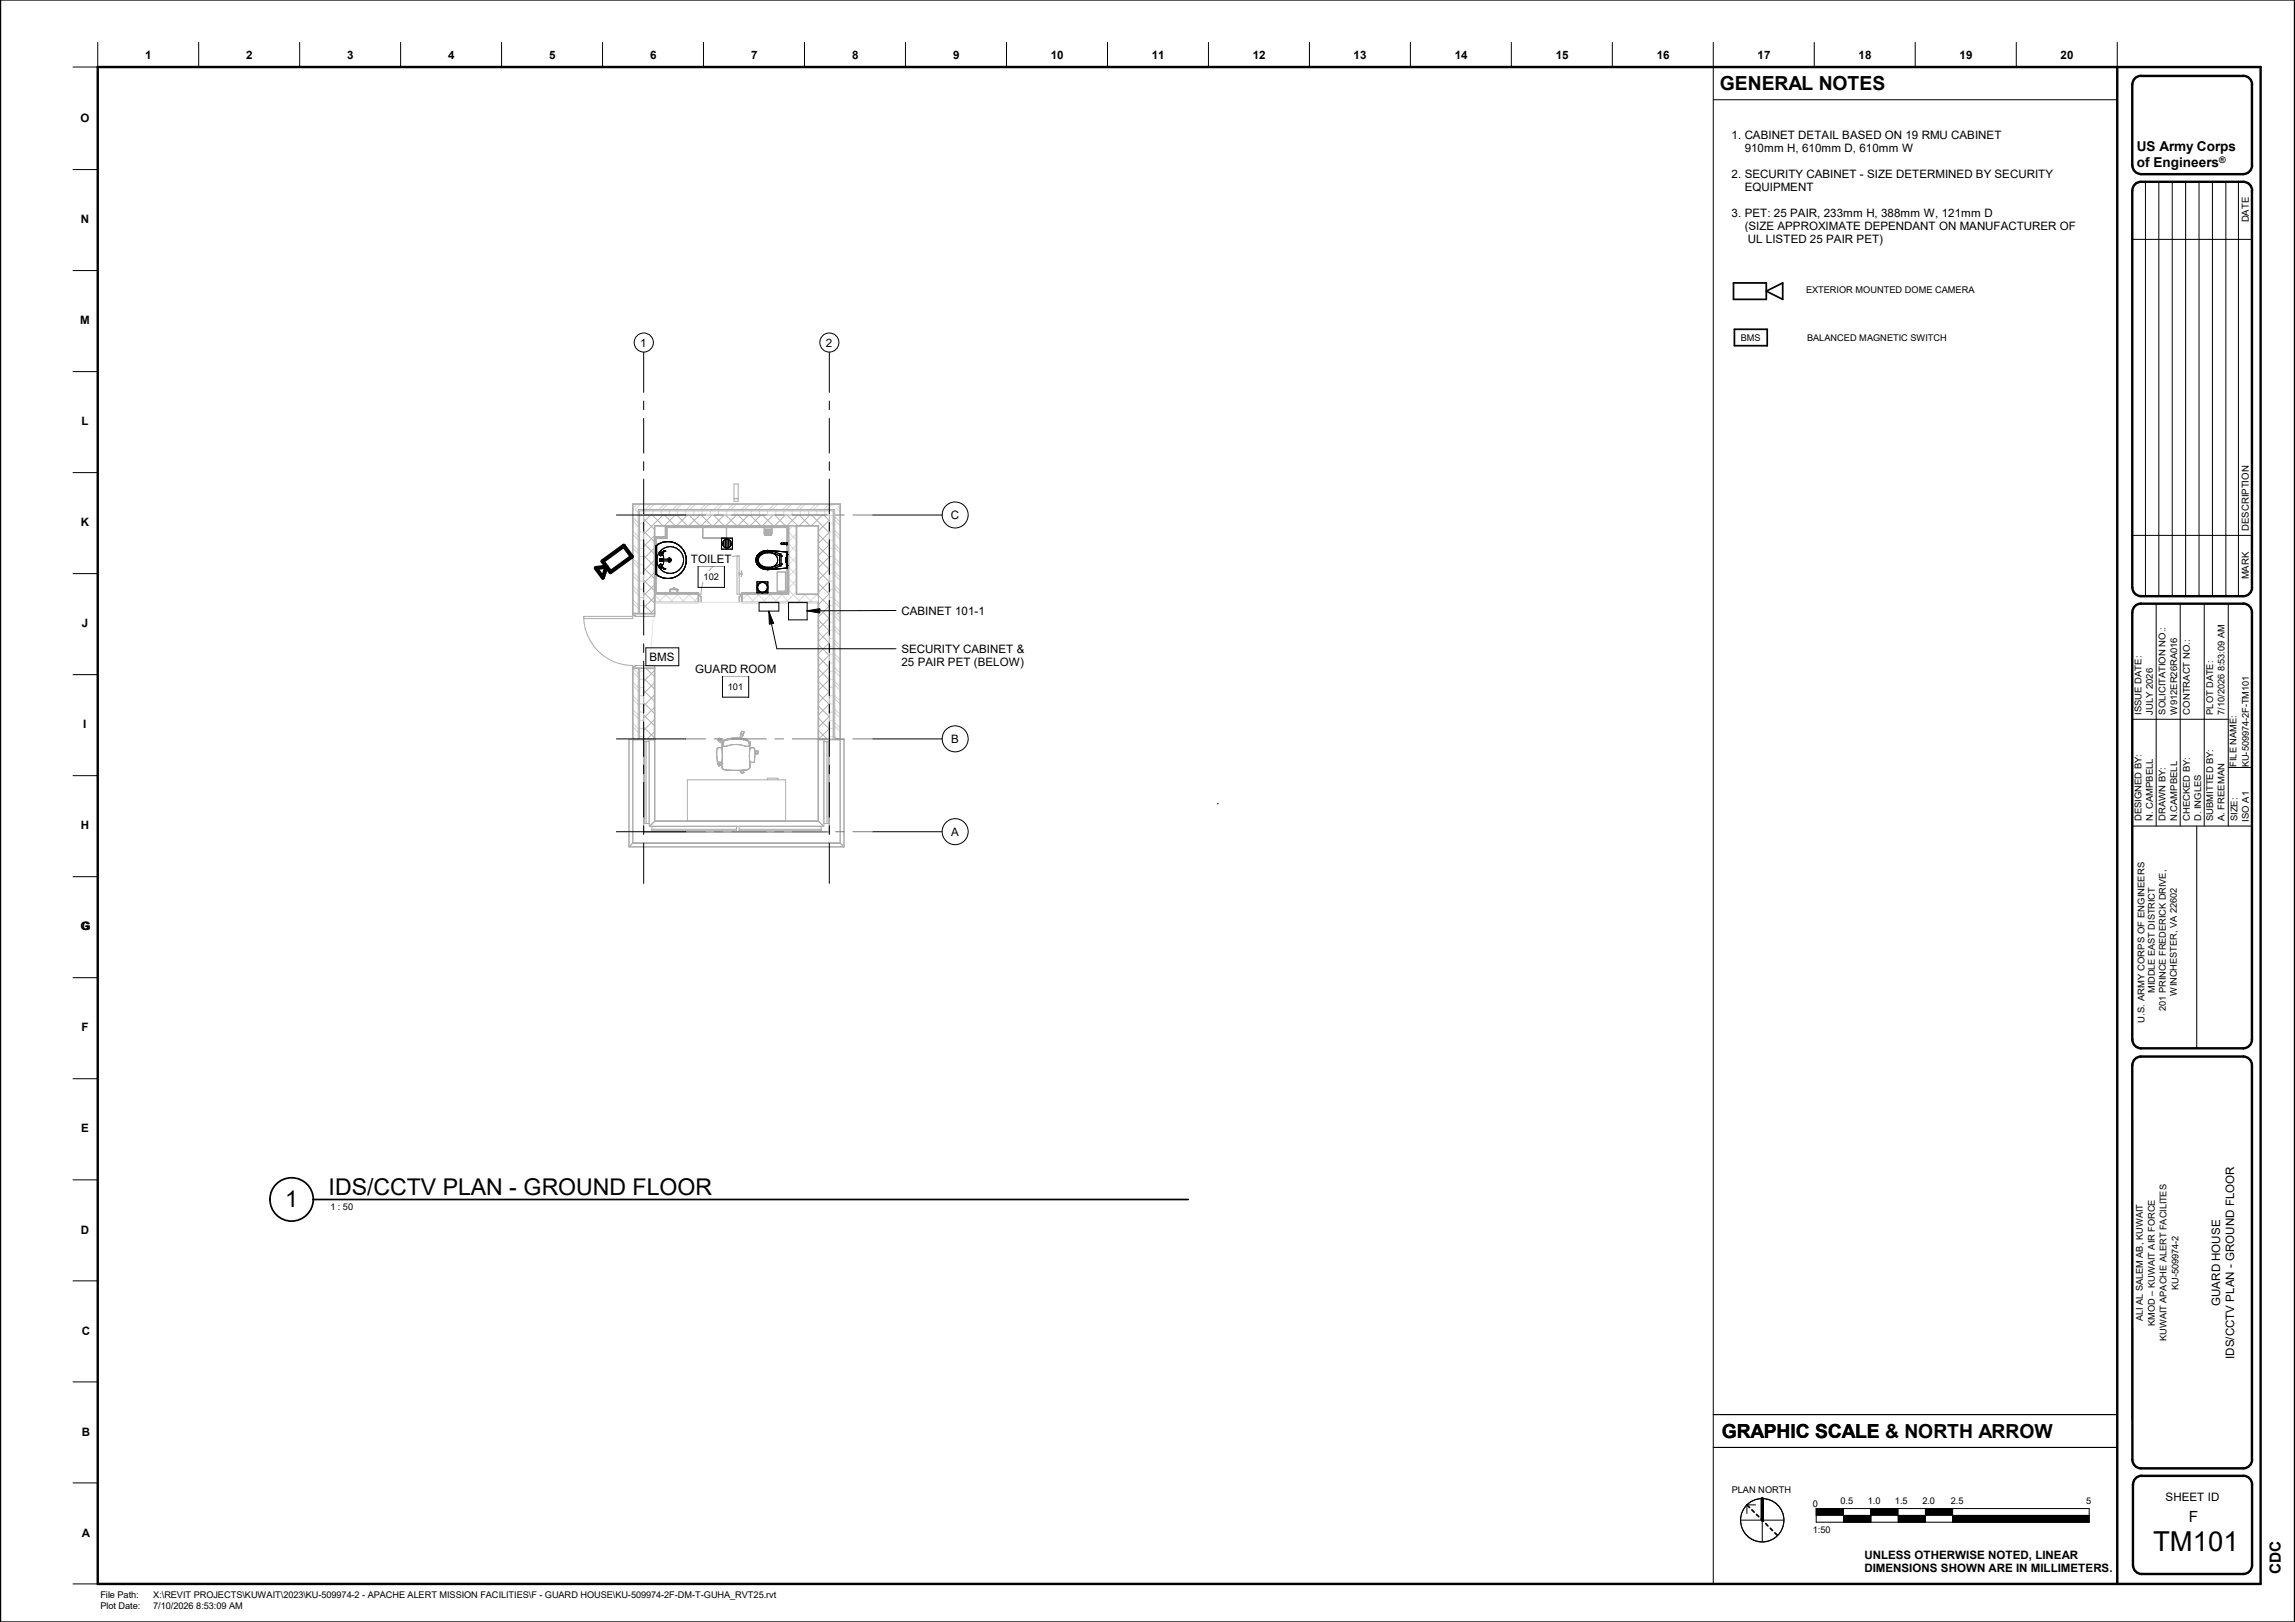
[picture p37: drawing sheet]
<svg xmlns="http://www.w3.org/2000/svg" width="841mm" height="594mm" viewBox="0 0 841 594" stroke-linecap="round" stroke-linejoin="round" font-family="sans-serif">
<defs><g id="words">
<text font-size="10.1" x="789.1" y="567.9">TM101</text>
<g font-size="8.5">
<text x="120.4" y="437.6">IDS/CCTV PLAN -</text>
<text x="191.9" y="437.6">GROUND FLOOR</text>
<text x="104.5" y="442.1">1</text>
</g>
<g font-size="7.1">
<text x="630.3" y="33.1">GENERAL NOTES</text>
<text x="630.9" y="526.7">GRAPHIC SCALE</text>
<text x="630.9" y="526.7">GRAPHIC SCALE &amp; NORTH ARROW</text>
</g>
<g font-size="5.6">
<text x="802.1" y="557.4">F</text>
<text x="835.9" y="576.7" transform="rotate(-90 835.9 576.7)">CDC</text>
</g>
<g font-size="5">
<text x="783.1" y="55.5">US Army Corps</text>
<text x="783.1" y="61.3">of Engineers</text>
</g>
<g font-size="4.3">
<text x="348.4" y="190">C</text>
<text x="253.2" y="206.1">TOILET</text>
<text x="330.3" y="225.1">CABINET 101-1</text>
<text x="238" y="242.1">BMS</text>
<text x="348.5" y="272.1">B</text>
<text x="348.5" y="306.1">A</text>
<text x="813.6" y="478.3" transform="rotate(-90 813.6 478.3)">GUARD HOUSE</text>
<text x="818.7" y="497.8" transform="rotate(-90 818.7 497.8)">IDS/CCTV PLAN - GROUND FLOOR</text>
<text x="793.6" y="549.7">SHEET ID</text>
</g>
<g font-size="4.2">
<text x="53.2" y="21.6">1</text>
<text x="90.2" y="21.6">2</text>
<text x="127.2" y="21.6">3</text>
<text x="164.2" y="21.6">4</text>
<text x="201.2" y="21.6">5</text>
<text x="238.2" y="21.6">6</text>
<text x="275.2" y="21.6">7</text>
<text x="312.2" y="21.6">8</text>
<text x="349.2" y="21.6">9</text>
<text x="385.1" y="21.6">10</text>
<text x="422.1" y="21.6">11</text>
<text x="459.1" y="21.6">12</text>
<text x="496.1" y="21.6">13</text>
<text x="533.1" y="21.6">14</text>
<text x="570.1" y="21.6">15</text>
<text x="607.1" y="21.6">16</text>
<text x="644.1" y="21.6">17</text>
<text x="681.1" y="21.6">18</text>
<text x="718.1" y="21.6">19</text>
<text x="755.1" y="21.6">20</text>
<text x="29.5" y="44.7">O</text>
<text x="634.6" y="50.8">1. CABINET DETAIL BASED ON 19 RMU CABINET</text>
<text x="639.4" y="55.5">910mm H, 610mm D, 610mm W</text>
<text x="634.6" y="65.1">2. SECURITY CABINET -</text>
<text x="684.2" y="65.1">SIZE DETERMINED BY SECURITY</text>
<text x="639.4" y="69.8">EQUIPMENT</text>
<text x="29.6" y="81.7">N</text>
<text x="634.6" y="79.3">3. PET: 25 PAIR, 233mm H, 388mm W, 121mm D</text>
<text x="639.4" y="84.1">(SIZE APPROXIMATE DEPENDANT ON MANUFACTURER OF</text>
<text x="640.5" y="88.9">UL LISTED 25 PAIR PET)</text>
<text x="29.4" y="118.7">M</text>
<text x="234.7" y="127">1</text>
<text x="302.7" y="127">2</text>
<text x="29.9" y="155.7">L</text>
<text x="29.6" y="192.7">K</text>
<text x="29.9" y="229.7">J</text>
<text x="330.3" y="239.1">SECURITY CABINET &amp;</text>
<text x="330.3" y="243.8">25 PAIR PET (BELOW)</text>
<text x="254.8" y="246.3">GUARD ROOM</text>
<text x="30.5" y="266.7">I</text>
<text x="29.6" y="303.7">H</text>
<text x="29.5" y="340.7">G</text>
<text x="29.9" y="340.8">G</text>
<text x="29.9" y="377.7">F</text>
<text x="29.7" y="414.8">E</text>
<text x="29.6" y="451.8">D</text>
<text x="29.9" y="489">C</text>
<text x="29.9" y="525.9">B</text>
<text x="29.9" y="562.9">A</text>
<text x="683.2" y="570.8">UNLESS OTHERWISE NOTED, LINEAR</text>
<text x="683.2" y="575.8">DIMENSIONS SHOWN ARE IN MILLIMETERS.</text>
</g>
<g font-size="3.5">
<text x="824.1" y="81.4" transform="rotate(-90 824.1 81.4)">DATE</text>
<text x="824.1" y="194.4" transform="rotate(-90 824.1 194.4)">DESCRIPTION</text>
<text x="824.1" y="212.2" transform="rotate(-90 824.1 212.2)">MARK</text>
</g>
<g font-size="3.4">
<text x="661.9" y="107.3">EXTERIOR MOUNTED DOME CAMERA</text>
<text x="637.9" y="124.9">BMS</text>
<text x="662.2" y="124.9">BALANCED MAGNETIC SWITCH</text>
<text x="257.9" y="212.3">102</text>
<text x="266.7" y="252.6">101</text>
<text x="784.8" y="261.7" transform="rotate(-90 784.8 261.7)">ISSUE DATE:</text>
<text x="788.9" y="261.7" transform="rotate(-90 788.9 261.7)">JULY 2026</text>
<text x="793.6" y="261.7" transform="rotate(-90 793.6 261.7)">SOLICITATION NO.:</text>
<text x="797.8" y="261.7" transform="rotate(-90 797.8 261.7)">W912ER26RA016</text>
<text x="802.4" y="261.7" transform="rotate(-90 802.4 261.7)">CONTRACT NO.:</text>
<text x="811.1" y="261.7" transform="rotate(-90 811.1 261.7)">PLOT DATE:</text>
<text x="815.2" y="261.7" transform="rotate(-90 815.2 261.7)">7/10/2026 8:53:09 AM</text>
<text x="819.6" y="280.8" transform="rotate(-90 819.6 280.8)">FILE NAME:</text>
<text x="824.1" y="281.1" transform="rotate(-90 824.1 281.1)">KU-509974-2F-TM101</text>
<text x="784.8" y="300.8" transform="rotate(-90 784.8 300.8)">DESIGNED BY:</text>
<text x="788.9" y="300.8" transform="rotate(-90 788.9 300.8)">N. CAMPBELL</text>
<text x="793.6" y="300.8" transform="rotate(-90 793.6 300.8)">DRAWN BY:</text>
<text x="797.8" y="300.8" transform="rotate(-90 797.8 300.8)">N.CAMPBELL</text>
<text x="802.4" y="300.8" transform="rotate(-90 802.4 300.8)">CHECKED BY:</text>
<text x="806.6" y="300.8" transform="rotate(-90 806.6 300.8)">D. INGLES</text>
<text x="811.1" y="300.8" transform="rotate(-90 811.1 300.8)">SUBMITTED BY:</text>
<text x="815.2" y="300.8" transform="rotate(-90 815.2 300.8)">A. FREEMAN</text>
<text x="820" y="300.8" transform="rotate(-90 820 300.8)">SIZE:</text>
<text x="824.1" y="300.9" transform="rotate(-90 824.1 300.9)">ISO A1</text>
<text x="789.7" y="363.8" transform="rotate(-90 789.7 363.8)">MIDDLE EAST DISTRICT</text>
<text x="797.7" y="364.6" transform="rotate(-90 797.7 364.6)">WINCHESTER, VA 22602</text>
<text x="793.7" y="370.2" transform="rotate(-90 793.7 370.2)">201 PRINCE FREDERICK DRIVE,</text>
<text x="785.8" y="374.5" transform="rotate(-90 785.8 374.5)">U.S. ARMY CORPS OF ENGINEERS</text>
<text x="121.1" y="443.2">1 : 50</text>
<text x="798.3" y="472.5" transform="rotate(-90 798.3 472.5)">KU-509974-2</text>
<text x="785.2" y="483.9" transform="rotate(-90 785.2 483.9)">ALI AL SALEM AB, KUWAIT</text>
<text x="789.7" y="485.6" transform="rotate(-90 789.7 485.6)">KMOD – KUWAIT AIR FORCE</text>
<text x="794" y="491.3" transform="rotate(-90 794 491.3)">KUWAIT APACHE ALERT FACILITES</text>
<text x="634.6" y="547">PLAN NORTH</text>
<text x="674.5" y="550.8">0.5</text>
<text x="684.4" y="550.8">1.0</text>
<text x="694.4" y="550.8">1.5</text>
<text x="704.5" y="550.8">2.0</text>
<text x="714.9" y="550.8">2.5</text>
<text x="764.5" y="550.8">5</text>
<text x="664.3" y="552.1">0</text>
<text x="664.3" y="561.6">1:50</text>
<text x="36.8" y="585.4">File Path:</text>
<text x="56.1" y="585.4">X:\REVIT PROJECTS\KUWAIT\2023\KU-509974-2 - APACHE ALERT MISSION FACILITIES\F - GUARD HOUSE\KU-509974-2F-DM-T-GUHA_RVT25.rvt</text>
<text x="36.8" y="589.5">Plot Date:</text>
<text x="56.1" y="589.5">7/10/2026 8:53:09 AM</text>
</g>
<text font-size="3.3" x="813.3" y="59.8">®</text>
</g></defs>
<g fill="none" stroke="#d4d4d4" stroke-width=".37">
<path d="M231.9 189.5l2 2M231.9 194.5l2 2.1M231.9 199.6l2 1.9M231.9 190.7l2 2M231.9 195.7l2 2M232.8 186.6l1.1 1.1M233.5 184.6l-1.6 1.6M234.7 184.6l-2 2M238.5 184.6l-2 2M239.7 184.6l-2 2M240.1 196.6l-.2 .3M240.5 196.8l.1 .1"/>
<path d="M243.5 184.6l-1.9 2M243.9 194.1v.1M244.8 184.6l-2.1 2M247.5 192.7l.1 .2M248.6 184.6l-2.1 2M249.5 192.7l-.2 .2M249.8 184.6l-2 2M253.6 184.6l-2 2M254 192.9h.1M254.8 184.6l-2 2M258.6 184.6l-2 2M259.8 184.6l-1.9 2"/>
<path d="M263.7 184.6l-2 2M264.9 184.6l-2 2M268.6 192.6h.1M268.7 184.6l-2 2M269.9 184.6l-2 2M273.7 184.6l-2 2M274.9 184.6l-2 2M275.8 192.8v.1M278.7 184.6l-2 2M280 184.6l-2 2M283.8 184.6l-2 2M285 184.6l-2 2"/>
<path d="M288.8 184.6l-2 2M290 184.6l-2 2M293.8 184.6l-2 2M295.1 184.6l-2.1 2M298.9 184.6l-2.1 2M300.1 184.6l-2 2M303.9 184.6l-2 2M305.1 184.6l-2 2M305.9 195.6l2 2M305.9 190.5l2 2M305.9 199.4l2 2M305.9 194.4l2 1.9"/>
<path d="M305.9 189.3l2 2M306.5 186.1l1.4 1.4M307.1 185.5l.8 .8M231.9 204.6l2 2M231.9 209.6l2 2M231.9 214.7l2 2M231.9 219.7l2 2M231.9 200.8l2 2M231.9 205.8l2 2M231.9 210.9l2 2M231.9 215.9l2 2M239.9 202.6h.2"/>
<path d="M239.9 214.8h.2M239.9 216.1l.1 .1M245.4 217.4l.1 .2M246.9 217.3v.1M288.6 202.6h.2M288.6 206.7h.2M288.6 212.8h.2M305.9 215.7l2 2M305.9 210.7l2 1.9M305.9 205.6l2 2M305.9 200.6l2 2M305.9 219.5l2 2"/>
<path d="M305.9 214.5l2 2M305.9 209.4l2 2.1M305.9 204.4l2 2M231.9 224.7h.1M231.9 220.9l2 2M305.9 235.8l2 2M305.9 230.8l2 2M305.9 225.7l2 2.1M305.9 220.7l2 2M305.9 239.6l2 2M305.9 234.6l2 2M305.9 229.5l2 2.1"/>
<path d="M305.9 224.5l2 2M231.9 244.8l2 2M231.9 249.9l2 1.9M231.9 254.9l2 2M231.9 259.9l2 2M231.9 246l2 2M231.9 251.1l2 2M231.9 256.1l2 2M305.9 255.9l2 2M305.9 250.9l2 2M305.9 245.9l2 2M305.9 240.8l2 2"/>
<path d="M305.9 259.7l2 2M305.9 254.7l2 2M305.9 249.7l2 2M305.9 244.6l2 2M231.9 265l2 2M231.9 270l.9 .8M231.9 261.2l2 1.9M231.9 266.1l2 2.1M305.9 266l2 2M305.9 260.9l2 2M305.9 269.8l1.1 1M305.9 264.8l2 1.9"/>
</g>
<g fill="none" stroke="#b2b2b2" stroke-width=".37">
<path d="M235.9 190l4 4M235.9 199l4 4M235.9 194.5l4 4M238.4 188.6l-2.5 2.6M239 188.6l4 4M239.9 196.1l-4 4.1M243 188.6l-7.1 7.1M243.5 188.6l4 4M247.4 188.6l-4 4M248 188.6l4 4M251.9 188.6l-4 4M252.5 188.6l4 4"/>
<path d="M256.4 188.6l-4 4M257 188.6l3.9 4M260.9 188.6l-4 4M261.5 188.6l3.9 4M265.4 188.6l-4 4M265.9 188.6l4.1 4M269.9 188.6l-4 4M270.4 188.6l4 4M274.4 188.6l-4 4M274.9 188.6l4 4M278.8 188.6l-3.9 4M279.4 188.6l4 4"/>
<path d="M283.3 188.6l-3.9 4M283.9 188.6l4 4M287.8 188.6l-4 4M288.4 188.6l4 4M292.3 188.6l-4 4M292.9 188.6l4 4M296.8 188.6l-4 4M297.4 188.6l6.5 6.6M299.9 195.7l4 3.9M301.3 188.6l-4 4M301.9 188.6l2 2.1M303.9 190.5l-4 4"/>
<path d="M303.9 195l-4 4M303.9 199.5l-4 4M235.9 217l4 4M235.9 212.5l4 4M235.9 208l4 4M235.9 203.5l4 4M239.9 200.6l-4 4M239.9 205.1l-4 4M239.9 209.6l-4 4M239.9 214.1l-4 4M239.9 218.6l-4 4M299.9 218.1l4 4"/>
<path d="M299.9 213.6l4 4M299.9 209.1l4 4M299.9 204.6l4 4M299.9 200.2l4 3.9M303.9 204l-4 4M303.9 208.5l-4 4M303.9 213l-4 4M303.9 217.5l-4 3.9M235.9 221.4l3.3 3.3M239.9 223.1l-1.6 1.6M299.9 236.1l4 4M299.9 231.6l4 4"/>
<path d="M299.9 227.1l4 4M299.9 222.6l4 4M303.9 222l-4 3.9M303.9 226.4l-4 4M303.9 230.9l-4 4M303.9 235.4l-4 4M303.9 239.9l-4 4M235.9 257.4l4 4M235.9 252.9l4 4M235.9 248.4l4 4M236.2 244.8l-.3 .3M236.7 244.8l3.2 3.1"/>
<path d="M239.9 245.5l-4 4.1M239.9 250l-4 4M239.9 254.5l-4 4M239.9 259l-4 4M299.9 258.5l4 4M299.9 254l4 4M299.9 249.5l4 4M299.9 245l4 4M299.9 240.5l4 4.1M303.9 244.4l-4 4M303.9 248.9l-4 4M303.9 253.4l-4 4"/>
<path d="M303.9 257.9l-4 4M235.9 270.8h.1M235.9 266.4l4 3.9M235.9 261.9l4 4M239.9 263.5l-4 4M239.9 268l-2.9 2.8M299.9 267.5l3.4 3.3M299.9 263l4 4M303.9 262.4l-4 4M303.9 266.9l-4 3.9"/>
</g>
<g fill="none" stroke="#d7d7d7" stroke-width=".37">
<path d="M234.4 188.8h1.5M234.4 191.9h1.5M234.4 194.9h1.5M234.4 197.9h1.5M236.3 187.1v1.5M239.3 187.1v1.5M242.3 187.1v1.5M245.3 187.1v1.5M248.3 187.1v1.5M251.3 187.1v1.5M254.3 187.1v1.5M257.3 187.1v1.5"/>
<path d="M260.3 187.1v1.5M263.3 187.1v1.5M266.3 187.1v1.5M269.3 187.1v1.5M272.3 187.1v1.5M275.3 187.1v1.5M278.3 187.1v1.5M281.3 187.1v1.5M284.3 187.1v1.5M287.3 187.1v1.5M290.3 187.1v1.5M293.3 187.1v1.5"/>
<path d="M296.3 187.1v1.5M299.3 187.1v1.5M302.3 187.1v1.5M303.9 188.8h1.5M303.9 191.9h1.5M303.9 194.9h1.5M303.9 197.9h1.5M305.3 187.1v83.7M234.4 200.9h1.5M234.4 203.8h1.5M234.4 206.8h1.5M234.4 209.8h1.5"/>
<path d="M234.4 212.9h1.5M234.4 215.9h1.5M234.4 218.9h1.5M303.9 200.9h1.5M303.9 203.8h1.5M303.9 206.8h1.5M303.9 209.8h1.5M303.9 212.9h1.5M303.9 215.9h1.5M303.9 218.9h1.5M234.4 221.8h1.5M303.9 221.8h1.5"/>
<path d="M303.9 224.8h1.5M303.9 227.8h1.5M303.9 230.8h1.5M303.9 233.8h1.5M303.9 236.9h1.5M303.9 239.8h1.5M234.4 245.8h1.5M234.4 248.8h1.5M234.4 251.8h1.5M234.4 254.8h1.5M234.4 257.8h1.5M303.9 245.8h1.5"/>
<path d="M303.9 248.8h1.5M303.9 251.8h1.5M303.9 254.8h1.5M303.9 257.8h1.5M303.9 242.8h1.5M234.4 260.8h1.5M234.4 263.8h1.5M234.4 266.8h1.5M234.4 269.8h1.5M303.9 260.8h1.5M303.9 263.8h1.5M303.9 266.8h1.5"/>
<path d="M303.9 269.8h1.5"/>
</g>
<g fill="none" stroke="#d9d9d9" stroke-width=".37">
<path d="M288.9 199.1l3 3M288.9 194.8l3 3M290.5 192.6l-1.6 1.6M291 192.6l.9 1M291.9 195.5l-3 3M291.9 199.7l-3 3M239.9 218l2.7 2.6M240 217.6l-.1 .2M243.8 217.6l3 3M244.3 217.6l-3 3M248.1 217.6l2.9 3M248.5 217.6l-3 3"/>
<path d="M252.3 217.6l3 3M252.8 217.6l-3 3M255.9 218.7l-1.9 1.9M273.5 217.6l3 3M274 217.6l-2.1 2.1M277.7 217.6l3.1 3M278.2 217.6l-3 3M282 217.6l3 3M282.4 217.6l-3 3M286.3 217.6l3 3M286.7 217.6l-3 3M288.9 216l4.6 4.6"/>
<path d="M288.9 211.8l3 3M288.9 207.6l3 3M288.9 203.3l3 3M291.9 212.4l-3 3M291.9 216.7l-3.9 3.9M291.9 203.9l-3 3M291.9 208.2l-3 3M294.7 217.6l3 3M295.2 217.6l-3 3M299 217.6l.9 1M299.4 217.6l-3 3M271.9 220.3l.4 .3"/>
</g>
<g fill="none" stroke="#ababab" stroke-width=".37">
<path d="M269 177.2h1.5v6.4h-1.5zM240.5 199.1h.5v12h-.5zM269 182.6h1.5M280 193.1l.2 .3M280 193.1v2.4h.2v-2.1M280 193.1h3M280.2 193.4h2.5M280.3 195.9h2.3M280.3 195.7h2.3M280.3 195.5h2.3M280.3 195.3h2.3M280.3 195h2.3"/>
<path d="M280.3 194.8h2.3M280.3 194.5h2.3M280.3 194.3h2.3M280.3 194.1h2.3M280.3 194h2.3v2h-2.3zM283 193.1l-.3 .3M283 193.1v2.4h-.3v-2.1M288.6 192.6h3.3M239.9 217.3v.3h16.6v.9h.4v2.1h-1v-3M245.4 217h.1M245.4 217h3M245.5 215.9h.1"/>
<path d="M245.6 215.8l-.2 1.3h3v-1M245.6 215.8l2.5-.1 .3 .4M245.6 215.8l-.1 .1M245.7 215.8h.1M245.7 216v.1M245.7 216v1M245.8 216h-.1M246.7 215.5h.1M246.7 215.5v.2M246.7 215.5h.4M247 215.7h.1M247 215.5h.1"/>
<path d="M247.1 215.5h.1M247.1 215.5v.2M248 216h.1M248 216h-2.3M248.1 216h.1M248.1 216v1M248.1 216v.1M248.2 215.8l.1 .1M248.3 215.9h.1M248.3 216.1h.1M248.4 217h.1M255.9 217.3h-15.7v-20.4h4v-4h44.4v24.4h-16.7"/>
<path d="M270.1 203.6h.8v14h-.8zM270.9 203.6a14 14 0 0 0-14 14M270.9 209.7h.1M270.9 210.7h.1M270.9 210h1M270.9 210.3h1M271.6 209.2h.1M271.6 211.2h.1M271.7 209.2l.2 1.3-.3 .7M271.9 217.6v3h-1v-2.1h.4v-.9h17.1M284.8 209.5h3v7h-3zM288.6 217.6h.3"/>
<path d="M299.9 217.6v3M213.9 225.8h18v.8h-18zM213.9 225.8a18 18 0 0 0 18 18M231.9 224.7h8v1.1h-7.2v-.4h-.8zM231.9 224.6h1M233.9 224.7v-38.1h72v84.2M234.4 224.7v-37.6h71v83.7M235.9 224.7v-36.1h68v116.2M306.9 224.6h1M231.9 244.1h.8v-.3h7.2v1h-8zM233.9 244.8v26M234.4 244.8v26"/>
<path d="M235.9 244.8v60M230.8 270.8h.1M231.9 271h1M231.9 270.8v38M235.9 271.6h2M235.9 270.6h2v32h64v-32h2M235.9 270.8h-5.4v39.4M236.3 271.6v30M236.8 271.6v30M239.9 270.8v30M262.6 276.5l.1 .7M262.7 275l-.1 1.5"/>
<path d="M262.7 277.2l.1 .5M262.8 277.7l.1 1.3 .5 .2M262.8 274.2l-.1 .8M263 279.8l.1 .2M263 279.8l.4 .7M263.1 271.1l.4 .4M263.1 280h.1M263.1 279.1l.3 .1M263.1 280l.2 .3M263.2 270.9h.1M263.2 270.9l-.1 .2M263.2 270.9v.1"/>
<path d="M263.4 273.9l-.6 .3M263.4 270.6h.1M263.4 279.2h.3M263.4 270.6l-.2 .3M263.5 271.5l.5 .4M263.5 271.5l.8 .4M263.5 279.7h.1M263.5 270.4l-.1 .2M263.5 270.4l-.4 .7M263.5 270.4h.2M263.7 279.2h.1M263.7 279.2l-.7 .6"/>
<path d="M263.7 270.4l1 .8M263.7 270.4v.1M263.7 273.8l-.3 .1M263.7 273.8l.3 .1M263.7 270.5l1 .7M263.7 279.2l-.2 .5M264 273.9h.3M264.3 271.9l.4 .3M264.3 273.9l.2 .2M264.5 279.5h.1M264.5 279l.1 2.2M264.5 279h.1"/>
<path d="M264.5 279l-.8 .2M264.5 274.1l.1 .2zM264.5 279.9l-.4 .3M264.5 279.4l-.6 .5-.4-.2M264.6 274.4l.1 1.9M264.6 278.7l-.1 .3M264.7 272.2h.1M264.7 272.5h.1M264.7 272.2v.7M264.7 272.6v.2M264.7 273.1v2.2M264.7 277.8l-.2 1.2"/>
<path d="M264.7 273.1l-.1 .3M264.7 275.7v.6M264.7 272.9h.1M264.7 276.3l-.1 2.3M264.7 272.9l.1 .1M264.7 272.9l.2 .3M264.7 271.2h.1M264.7 277.1v.4M264.8 271.2v.1M264.8 273l-.1 .1M264.8 271.3l.1 .4M264.8 273l.1 .2"/>
<path d="M264.8 272.1v.1M264.8 272.5v.1M264.8 271.9h.1M264.8 271.8h.1M264.8 271.9l-.1 1M264.9 271.7h.1M264.9 271.7l-.2 .7M264.9 271.9l-.1 .1M264.9 271.7l-1.1-.6v.5l.5 .3M264.9 271.6h.1M264.9 273.2l.3 .1M264.9 271.6v.2"/>
<path d="M265 271.4l-.1 .2M265.1 271.3l-.1 .1M265.2 271.1l-.1 .2M265.2 273.3h.4M265.3 271.4l-.6 .4v.4M265.3 271.4h.1M265.6 271.3l-.3 .1M265.6 271.3h.1M265.6 270.9l-.4 .2M265.8 270.8l-.6 .3M266.3 271.1h.1M266.3 271.1a12.9 12.9 0 0 1 8.2 .6"/>
<path d="M266.3 271.1l-.7 .2M266.4 273.2l-1.2 .1M266.7 270.6l-.9 .2M267 273.1l-.6 .1M267.6 270.4l-.9 .2M267.8 272.9l-.5 .1M268.3 270.3h.2M268.3 270.3l-.7 .1M268.6 270.3v.1M268.6 270.5h.1M268.9 272.7l-2.5 .5M268.9 272.7l-1 .1"/>
<path d="M269.6 270.2l-1.3 .1M269.6 270.2h.2M269.6 270.4h.1M269.7 272.7l1.9 .2M269.7 272.7h-.8M269.8 270.2l1.3 .1M270.8 272.8l.8 .1M271.1 270.3l.6 .2M271.1 270.3h.1M271.3 269.2h.1M271.3 269.2l.2 .1M271.5 269.3l-.4 1"/>
<path d="M271.6 272.9l1.3 .3M271.6 269l.5-.2-.1 .7M271.6 269v.1M271.6 269.1l-.1 .2M271.7 270.4l1.9 .5M271.8 267.8l-.5 1.4M271.8 267.8l.8 .3M271.8 267.8l.2 .1M272 273l.9 .2M272 267.9h.1M272 267.9l.4 .2M272 269.5l-.3 1"/>
<path d="M272 269.5h.2M272.2 268.8h.1M272.2 269.5h.1M272.4 268.1h.1M272.4 268.1h.2M272.6 268.1l.1 .1M272.7 268.2l-.5 1.3M272.9 273.2l.6 .1M273.6 270.9l.6 .3 .3 .5M273.6 270.9l.5 .2M274.1 271.1l.2 .2M274.4 271.4l.1 .3"/>
<path d="M274.4 271.6l.1 .6M274.5 271.8h.1M274.5 271.7h.1M274.5 271.8l.2 .2M274.5 271.9h.1M274.5 272h.1M274.5 271.8l.1 .9M274.5 272l.1 .1M274.6 272.2v.1M274.6 272.5h.1M274.6 273l.1 .1M274.6 276.9l.1 .8"/>
<path d="M274.7 272.9h.1M274.7 272.6h.1M274.7 275.5l-.1 1M274.7 275.9v2.9M274.7 272.9a1.31 1.31 0 0 1-1.8 .3M274.7 278.1l.1 .9M274.7 278.8h.1M274.7 278.8l.2 .3M274.7 273.1v2.4M274.7 272v1M274.7 272.4v.2M274.7 273.1v.5"/>
<path d="M274.8 279h.1M274.8 279v1.9M274.9 279.1l.4 .1M275 279.1l.3 .1M276.2 279.1l-.9 .1M276.3 274l.2 .1M276.3 274l-1.4 .1-.2 1.4M276.4 279l-.2 .1M276.5 274.1l.1 1M276.6 275.4h.1M276.6 277.2l-.2 1.8M276.6 275.1v2.1"/>
<path d="M276.6 275.5l.3 .3M276.6 275.1h1.1v1h-.4M276.6 276.1h.1M276.8 276.1h.1M276.9 275.8h.1M276.9 275.8l-.3 .3M277.3 276.1h-.7v1.1M277.3 276.1h-.2M277.6 275.1h.1M277.7 275.8h.1M277.7 275.4h.1M301.9 271.6h2"/>
<path d="M301.9 270.8h-2v30M303 271.6v30M303.5 271.6v30M303.9 270.8h5.4v39.4M306.9 270.8h1M307.9 270.8v38M251.9 285.6h36v15.1h-36zM263.3 280.3h.1M263.3 280.3l.1 .2M263.4 280.3h-.1M263.4 280.5h.1M263.6 280.5h-.1"/>
<path d="M264.1 280.2l-.5 .3M264.5 280.8l.1 .4M264.5 281.1h.1M264.6 281.2l.2 .2M264.8 281.4v.1M264.8 281.5l.5 .4M264.9 281.6l.4 .3M265.3 281.9l1.6 .2M266.9 282.1h.7M267.6 282.1l3.6 .1M267.6 282.1l1 .1M271.2 282.2l.1 .1"/>
<path d="M271.3 282.3l.1 .3M271.4 282.6l.3 .6M271.4 282.5v.1M271.7 282.6l.3 .6M271.8 282.1l.1 .3-.5 .2M271.9 282.1h.1M272 283.2h.1M272.3 282.1l.3 .8M272.3 282.1l-1.1 .1M272.3 283h.1M272.4 283l-.7 .2M272.5 282.9l-.5 .3"/>
<path d="M272.6 282.9h-.1M272.7 282.1l-1.5 .1M272.7 282.1h-.4M273.4 282l-.4 .1M273.4 282l-.7 .1M274 281.9l-.6 .1M274 281.9h-.3M274.3 281.7l-.3 .2M274.6 281.5l-.3 .2M274.7 281.1l-.1 .4M274.7 281.2h.1M274.7 281.1v.1"/>
<path d="M274.8 280.9l-.1 .2M274.8 280.6v.3M281.2 285.6v-.6h3.9v.6M230.5 310.2h78.8M231.9 308.9h76M231.9 308.8h76M231.9 308.8l-1.4 1.4M235.9 301.6h2M235.9 304.6h68M235.9 304.8h68M236 304.6l-.1 .2M238.9 304.2h31"/>
<path d="M238.9 303.7h31M238.9 302.6v2M239.9 300.8h60M239.9 300.8l-1.9 1.8M269.9 302.6v2M270.9 304.2h30M270.9 303.7h30M270.9 302.6v2M299.9 300.8l1.9 1.8M300.9 302.6v2M301.9 301.6h2M303.8 304.6l.1 .2"/>
<path d="M307.9 308.8l1.4 1.4"/>
</g>
<path d="M243.9 192.6v4h-4M288.4 192.6h-48.5v24.5M288.9 192.6v25M291.9 192.6h8v25h-8zM239.9 217.6v7.1h-8v-40.1h76v86.2h-8v-50.2h-28v-3.5h16.5v-24h-44v4h-4v20h15.5v3.5h-16M231.9 244.8h8v26h-8z" fill="none" stroke="#ababab" stroke-width=".63"/>
<path d="M257.6 197v-3.9h8.6v3.9M257.6 197h8.6M257.6 197l.5 .1M258.1 197.1h7.6M266.2 197l-.5 .1" fill="none" stroke="#ababab" stroke-width=".42"/>
<path d="M239.4 225.8l-1.3 18M239.9 220.6h60v80.2" fill="none" stroke="#e5e5e5" stroke-width=".37"/>
<g fill="none" stroke="#000" stroke-width=".37">
<path d="M235.9 129v14.7M303.9 129v14.7M235.9 146.9v3.2M235.9 153.2v12.7M303.9 146.9v3.2M303.9 153.2v12.7M235.9 169.1v3.2M235.9 175.5v12.7M303.9 169.1v3.2M303.9 175.5v12.7M235.9 191.3v3.2M235.9 197.7v12.7"/>
<path d="M240.4 199.9v10.4a6.8 6.8 0 0 0 9.3-.5M240.4 199.9a6.8 6.8 0 0 1 9.3 .6M264.4 197.1h4v4h-4zM265.2 198.1v2.1M265.8 197.7v2.9M266.4 197.1v4M267 197.7v2.9M267.6 198.1v2.1M286.3 198.9v.4M287.3 198.9v.5M288.2 198.7h.2v.8h-.2zM288.2 198.9h-1.9l.1 .5h1.8"/>
<path d="M303.9 191.3v3.2M303.9 197.7v12.7M235.9 213.6v3.1M235.9 219.9v12.7M241.4 202.6a4.9 4.9 0 0 1 8.4 .2 4.9 4.9 0 0 1-3.9 7.3 4.9 4.9 0 0 1-4.9-6.7l.3-.6M241.9 206.8l-.2 .5 .7 .3M241.9 206.8l-.2 .2M241.9 206.8l.5-.1 .2 .7M242.1 201.7l.2 .4M242.2 204.6l-.5 .4 .2 .5 .3 .1M242.2 204.6l.3 .1M242.4 202.6h-.5l-.2 .6 .7 .3"/>
<path d="M242.4 208.1l-.3 .4M242.4 205.5h.1M242.4 206.8h.1M242.5 204.7l.2 .6M242.5 204.7l.2 .3M242.5 205.5l-.3 .1M242.5 204.8l.1 .1M242.5 203.4l-.1 .1M242.6 205.4h.1M242.6 204.9h.1M242.6 204.9h3l-.2 .5M242.6 205.4h2.9"/>
<path d="M242.6 205.4l-.1 .1M242.6 205.4l-.4 .2M242.6 202.8l.1 .3M242.7 205h.1M242.7 205.3h.1M242.7 202.9h.1M242.7 203.1l-.1 .1M242.7 207v.1M242.7 207.2v.1M242.7 205v.1M242.7 205.3l-.1 .1M242.7 205.3l-.2 .2"/>
<path d="M242.7 207h.1M242.7 205.1v.2M242.7 203.1l-.3 .4M243 203.4l.2 1M243.2 205.8l-.2 1M243.4 208.5h.1M243.4 208.6h.1M243.4 201.6l-1 1 .2 .3M243.4 201.6l.1 .2M243.4 201.6l.2 .2M243.4 201.6h.1M243.4 201.7h.1"/>
<path d="M243.4 208.4v.2M243.5 208.4h.1M243.5 208.5h.1M243.5 201.7l.1 .1M243.5 201.8h.1M243.6 201.8h.1M243.6 208.3h.1M243.6 208.4h.1M243.6 208.4l-1.2-1.1 1 1.3M243.6 201.8l-1 1.1M243.6 208.3v.1M243.6 208.3l-.2 .1"/>
<path d="M243.6 208.4l-.1 .1M244.8 204.5l.4-.2 .6 .3M245.4 204.8h.1M245.4 205.4h.1M245.5 204.8v.1M245.5 205.4h.1M245.8 205.6l-.8 .2M245.9 204.8l.1 .2M246 205.2l-.1 .2M249.7 209.8a6.7 6.7 0 0 1-8.2 1.2M249.7 200.5a6.8 6.8 0 0 1 0 9.3M277 205.1a4 4 0 0 0 4.3 3.6"/>
<path d="M277 205.1a3.9 3.9 0 0 0 4.3 3.6M277.4 213.1h4v4h-4zM278.4 203.3a4.1 4.1 0 0 1 6.5 1.2 3.5 3.5 0 0 1-5.2 3.3 2.66 2.66 0 0 1-1.3-4.5zM281.3 201.6a4 4 0 0 0-4.3 3.5M281.3 201.6l7.1 .6v.5M281.3 201.6a4.1 4.1 0 0 0-4.3 3.5M285.7 203.5a6.2 6.2 0 0 0-7.2 .1 2.49 2.49 0 0 0-.4 2.6 2.49 2.49 0 0 0 2.2 1.5 8 8 0 0 0 5.4-1M285.7 206.7l.1 .6M285.7 203.5v3.2M285.8 202.9a6.8 6.8 0 0 0-7.7 .3 3 3 0 0 0-.6 3.1 3 3 0 0 0 2.6 1.9 8.1 8.1 0 0 0 5.7-.9M285.8 202.9l-.1 .6M285.8 202.9h.4v4.4h-.4"/>
<path d="M286.2 203.5h.4v.3h-.4M286.2 206.4h.4v.3h-.4M288.2 203.1h.1M288.2 207.1h.1M288.2 203.2h.1M288.2 203.1v4M288.2 204.2h-.2v1.8h.2M288.2 203.1h.2M288.2 207.1h.2M288.4 207.1h.1M288.4 203.1h.1M288.4 203.2h.1"/>
<path d="M288.4 207.5v.6l-7.1 .6M288.4 203.1v4M303.9 213.6v3.1M303.9 219.9v12.7M235.9 235.8v3.2M236.7 237.3h12.1v6.5h-12.1zM278.2 220.6h7.2v3.2h-7.2zM289 220.6h6.8v6.4h-6.8zM303.9 235.8v3.2M235.9 242.1v12.7M235.9 258v3.2M264.8 247.5h9.6v7.9h-9.6z"/>
<path d="M303.9 242.1v12.7M303.9 258v3.2M235.9 264.4v12.7M303.9 264.4v12.7M235.9 280.2v3.2M235.9 286.6v12.7M303.9 280.2v3.2M303.9 286.6v12.7M235.9 302.5v3.1M235.9 308.8v14.8M303.9 302.5v3.1M303.9 308.8v14.8"/>
<circle cx="235.9" cy="125.4" r="3.5"/>
<circle cx="303.9" cy="125.5" r="3.5"/>
<circle cx="266.4" cy="199.1" r="1.61"/>
<circle cx="279.4" cy="215.1" r="2.01"/>
<circle cx="279.4" cy="215.1" r="1.8"/>
</g>
<path d="M218.4 208.1l3.8-.5-1.3 4zM220.8 205.6l7.8-5.7 2.9 4-7.8 5.6z" fill="none" stroke="#000" stroke-width="1.5"/>
<path d="M635.3 103.6h12v6h-12zM647.3 106.6l6-3v6zM635.6 120.6h12v6h-12z" fill="none" stroke="#000" stroke-width=".63"/>
<g fill="#fff">
<path d="M254.8 242.5h29.6v4.8h-29.6z"/>
<path d="M266.7 249.5h5.6v3.9h-5.6z"/>
</g>
<path d="M255.8 207.3h9.7v7.8h-9.7z" fill="none" stroke="#000" stroke-width=".37"/>
<g fill="#fff">
<path d="M253.2 202.3h15v4.8h-15z"/>
<path d="M257.9 209.3h5.5v3.8h-5.5z"/>
<path d="M238 238.3h9.2v4.8h-9.2z"/>
</g>
<path d="M295.7 223.7l4.7-.8v1.6z" fill="#000"/>
<path d="M295.7 223.7l4.7-.8v1.6zM328.3 223.6l-32.6 .1" fill="none" stroke="#000" stroke-width=".37"/>
<g fill="#fff">
<path d="M330.3 221.3h26.8v4.8h-26.8z"/>
<path d="M357.1 221.3h1.4v4.8h-1.4z"/>
<path d="M358.5 221.3h2.4v4.8h-2.4z"/>
</g>
<path d="M281.7 223.8l1.8 4.5-1.6 .3zM281.7 223.8l3 13.8h43.6M446.1 294.4h.1" fill="none" stroke="#000" stroke-width=".37"/>
<path d="M281.7 223.8l1.8 4.5-1.6 .3z" fill="#000"/>
<g fill="#fff">
<path d="M330.3 235.2h45.1v4.8h-45.1z"/>
<path d="M330.3 240h45v4.8h-45z"/>
</g>
<circle cx="350" cy="304.6" r="4.8" fill="none" stroke="#000" stroke-width=".37"/>
<path d="M348.5 302.3h2.9v4.7h-2.9z" fill="#fff"/>
<g fill="none" stroke="#000" stroke-width=".37">
<path d="M225.9 304.6h25.4M319.8 304.6h25.4"/>
<circle cx="350" cy="270.6" r="4.8"/>
</g>
<path d="M251.3 304.6h7.3M261.7 304.6h3.2M268.1 304.6h12.7M284 304.6h3.1M290.3 304.6h12.7M306.2 304.6h3.2M312.5 304.6h7.3" fill="none" stroke="#7f7f7f" stroke-width=".37"/>
<path d="M348.5 268.3h2.9v4.8h-2.9z" fill="#fff"/>
<g fill="none" stroke="#000" stroke-width=".37">
<path d="M225.9 270.6h25.4M319.8 270.6h25.4"/>
<circle cx="350" cy="188.6" r="4.8"/>
</g>
<path d="M251.3 270.6h7.3M261.7 270.6h3.2M268.1 270.6h12.7M284 270.6h3.1M290.3 270.6h12.7M306.2 270.6h3.2M312.5 270.6h7.3" fill="none" stroke="#7f7f7f" stroke-width=".37"/>
<path d="M348.4 186.2h3.1v4.8h-3.1z" fill="#fff"/>
<g fill="none" stroke="#000" stroke-width=".37">
<path d="M35.8 15.5v9.1h-9M72.8 15.5v9.1M109.8 15.5v9.1M146.8 15.5v9.1M183.8 15.5v9.1M220.8 15.5v9.1M257.8 15.5v9.1M294.8 15.5v9.1M331.8 15.5v9.1M368.9 15.5v9.1M405.8 15.5v9.1M442.8 15.5v9.1"/>
<path d="M479.8 15.5v9.1M516.8 15.5v9.1M553.8 15.5v9.1M590.8 15.5v9.1M627.8 15.5v564.6M664.8 15.5v9.1M701.8 15.5v9.1M738.9 15.5v9.1M775.9 15.5v9.1h-148.1M627.8 36.5h148.1M26.8 62.1h9M786.2 66.6v151.8"/>
<path d="M791.1 66.6v151.8M796 66.6v151.8M800.9 66.6v151.8M805.9 66.6v151.8M810.8 66.6v151.8M815.7 66.6v151.8M820.3 66.6v151.8M26.8 99.1h9M781.4 87.7h43.8M26.8 136.1h9M26.8 173.1h9M225.9 188.6h25.4"/>
<path d="M319.8 188.6h25.4M781.4 196.1h43.8M26.8 210.1h9M790.2 221.1v81.5M799 221.1v81.5M807.8 221.1v81.5M816.6 221.1v81.5M26.8 247.1h9M781.4 263.4h35.2M26.8 284.1h9M816.6 281.1h8.6M781.4 302.6h43.8"/>
<path d="M805 302.6v81.4M26.8 321.1h9M26.8 358.1h9M26.8 395.1h9M26.8 432.1h9M26.8 469.1h9M26.8 506.1h9M627.8 518.1h148.1M627.8 530.1h148.1M26.8 543.1h9M26.8 580.1h9"/>
<circle cx="645.8" cy="556.9" r="7.9"/>
</g>
<path d="M251.3 188.6h7.3M261.7 188.6h3.2M268.1 188.6h12.7M284 188.6h3.1M290.3 188.6h12.7M306.2 188.6h3.2M312.5 188.6h7.3" fill="none" stroke="#7f7f7f" stroke-width=".37"/>
<g fill="none" stroke="#000" stroke-width=".89">
<path d="M0 0v594.1M841 0v594.1M35.8 24.6h792.6v555.5h-792.6zM775.9 24.6v555.5M781.4 31v29.6M784.6 27.8h37.5M784.6 27.8a3.1 3.1 0 0 0-3.2 3.1M822.1 27.8a3.2 3.2 0 0 1 3.2 3.1l-.1 29.7M781.4 69.8v145.4M781.4 60.6a3.2 3.2 0 0 0 3.2 3.2h37.5M822.1 66.6h-37.5a3.1 3.1 0 0 0-3.2 3.2M822.1 66.6a3.2 3.2 0 0 1 3.2 3.2"/>
<path d="M825.2 69.8l.1 145.4a3.2 3.2 0 0 1-3.2 3.2M825.3 60.6a3.2 3.2 0 0 1-3.2 3.2M781.4 215.2a3.2 3.2 0 0 0 3.2 3.2h37.5M781.4 224.3v156.5M781.4 224.2a3.1 3.1 0 0 1 3.2-3.1h37.5a3.2 3.2 0 0 1 3.1 3.2v156.5a3.2 3.2 0 0 1-3.1 3.2h-37.5a3.2 3.2 0 0 1-3.2-3.2M781.4 390.1v144.5a3.2 3.2 0 0 0 3.2 3.2h37.5M781.4 390.1a3.1 3.1 0 0 1 3.2-3.1h37.5a3.2 3.2 0 0 1 3.1 3.1l.1 144.5a3.2 3.2 0 0 1-3.2 3.2M784.8 540.6l37.3-.1a3.2 3.2 0 0 1 3.2 3.2v29.6a3.2 3.2 0 0 1-3.2 3.2h-37.3M784.9 540.5a3.2 3.2 0 0 0-3.3 3.2l.1 29.6a3.2 3.2 0 0 0 3.2 3.2"/>
</g>
<circle cx="106.9" cy="439.3" r="7.9" fill="none" stroke="#000" stroke-width=".63"/>
<g fill="#fff">
<path d="M121.1 440.2h8.3v3.8h-8.3z"/>
<path d="M104.5 434.5h4.7v9.4h-4.7z"/>
<path d="M120.4 430h66.2v9.5h-66.2z"/>
<path d="M186.6 430h2.9v9.5h-2.9z"/>
<path d="M191.9 430h69.1v9.5h-69.1z"/>
</g>
<path d="M114.8 439.3h320.6" fill="none" stroke="#000" stroke-width=".63"/>
<g fill="#fff">
<path d="M661.9 104.3h61.8v3.8h-61.8z"/>
<path d="M662.2 121.9h51.7v3.8h-51.7z"/>
<path d="M637.9 121.9h7.3v3.8h-7.3z"/>
</g>
<g fill="none" stroke="#000" stroke-width=".37">
<path d="M637.8 556.8h15.9M643.3 551.2h-3.1v3.2M645.8 556.8v7.9M665.6 552.5h100v5h-100zM675.6 552.5v5M685.6 552.5v5M695.6 552.5v5M705.6 552.5v5M715.6 552.5v5M765.6 555h-100"/>
<circle cx="645.8" cy="556.7" r="7.9"/>
</g>
<path d="M640.2 551.2l.9 1M642 553l.8 .8M643.7 554.7l.8 .8M645.4 556.3l.8 .9M647.1 558l.8 .9M648.7 559.7l.9 .9M650.4 561.4l1 1" fill="none" stroke="#000" stroke-width=".63"/>
<path d="M645.8 548.9v7.9" fill="none" stroke="#000" stroke-width="1.3"/>
<path d="M665.6 552.5h10v2.5h-10zM675.6 555h10v2.5h-10zM685.6 552.5h10v2.5h-10zM695.6 555h10v2.5h-10zM705.6 552.5h10v2.5h-10zM715.6 555h50v2.5h-50z" fill="#000"/>
<g fill="#fff">
<path d="M634.6 46.9h98.9v4.8h-98.9z"/>
<path d="M634.6 51.7h4.8v4.8h-4.8z"/>
<path d="M639.4 51.7h61.9v4.8h-61.9z"/>
<path d="M634.6 61.3h47v4.7h-47z"/>
<path d="M681.6 61.3h1.4v4.7h-1.4z"/>
<path d="M684.2 61.3h69.3v4.7h-69.3z"/>
<path d="M634.6 66h4.8v4.8h-4.8z"/>
<path d="M639.4 66h26.4v4.8h-26.4z"/>
<path d="M634.6 75.5h96.8v4.8h-96.8z"/>
<path d="M634.6 80.3h4.8v4.7h-4.8z"/>
<path d="M639.4 80.3h122.5v4.7h-122.5z"/>
<path d="M634.6 85h5.9v4.8h-5.9z"/>
<path d="M640.5 85.1h54.4v4.7h-54.4z"/>
</g>
<use href="#words"/>
</svg>
